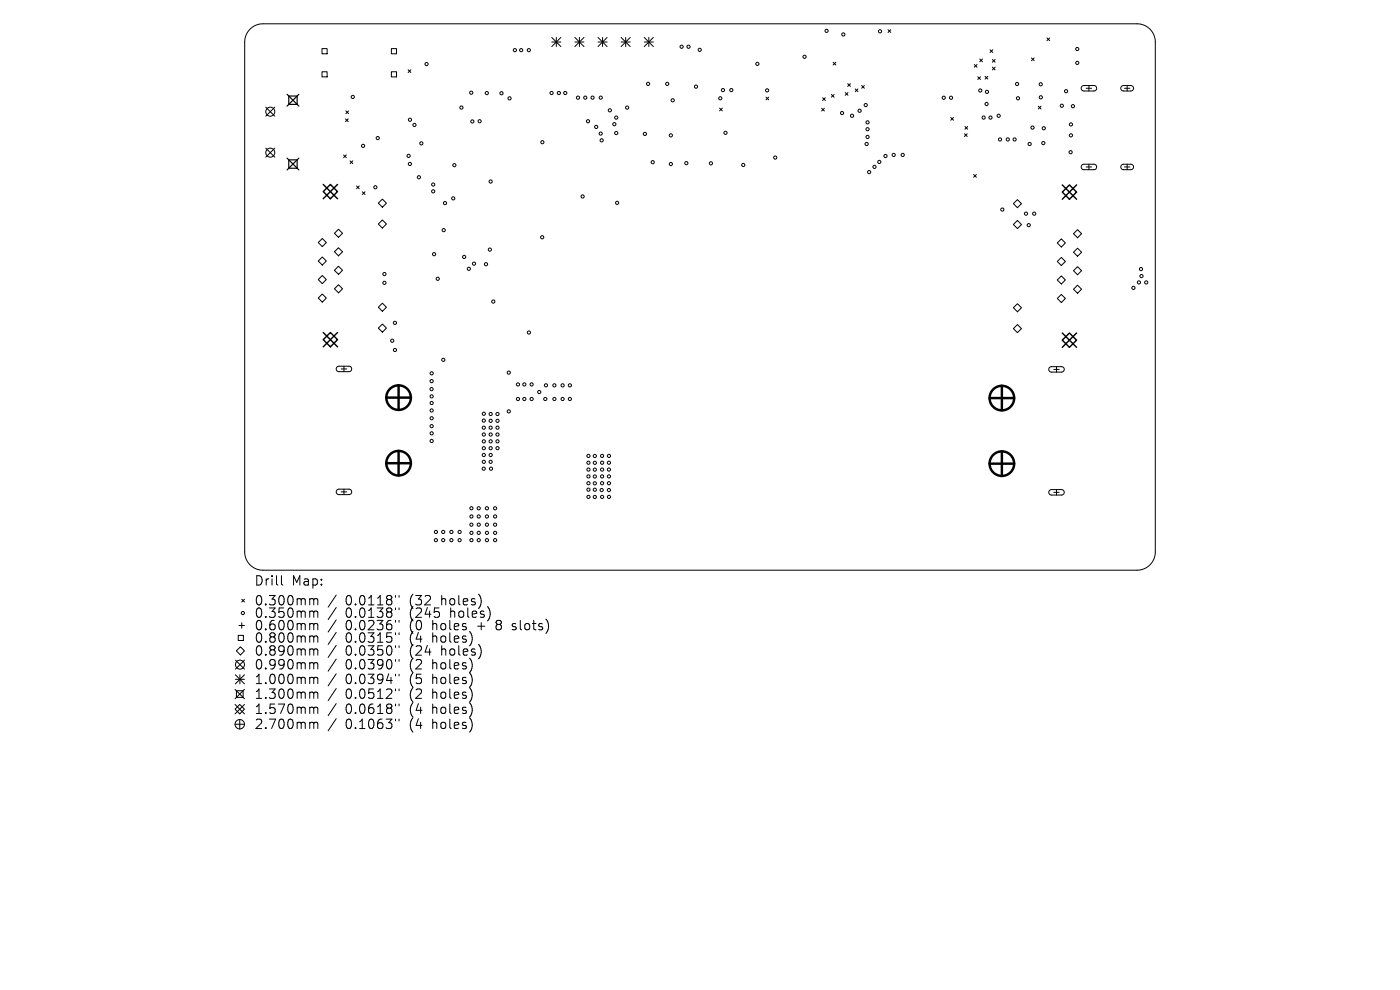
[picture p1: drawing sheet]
<svg xmlns="http://www.w3.org/2000/svg" width="297mm" height="210mm" viewBox="0 0 297 210" stroke-linecap="round" stroke-linejoin="round" font-family="sans-serif">
<defs><g id="words">
<g font-size="2.8">
<text x="53.9" y="124.5">Drill</text>
<text x="61.9" y="124.5">Map:</text>
<text x="53.9" y="128.7">0.300mm</text>
<text x="53.9" y="131.3">0.350mm</text>
<text x="73.3" y="128.7">0.0118&quot;</text>
<text x="73.3" y="131.3">0.0138&quot;</text>
<text x="87" y="128.7">(32</text>
<text x="87" y="131.3">(245</text>
<text x="93.9" y="128.7">holes)</text>
<text x="95.8" y="131.3">holes)</text>
<text x="53.9" y="134">0.600mm</text>
<text x="53.9" y="136.6">0.800mm</text>
<text x="73.3" y="134">0.0236&quot;</text>
<text x="73.3" y="136.6">0.0315&quot;</text>
<text x="87" y="134">(0</text>
<text x="87" y="136.6">(4</text>
<text x="92" y="134">holes</text>
<text x="92" y="136.6">holes)</text>
<text x="101.7" y="134">+</text>
<text x="105.9" y="134">8</text>
<text x="109.5" y="134">slots)</text>
<text x="53.9" y="139.4">0.890mm</text>
<text x="53.9" y="142.3">0.990mm</text>
<text x="73.3" y="139.4">0.0350&quot;</text>
<text x="73.3" y="142.3">0.0390&quot;</text>
<text x="87" y="139.4">(24</text>
<text x="87" y="142.3">(2</text>
<text x="92" y="142.3">holes)</text>
<text x="93.9" y="139.4">holes)</text>
<text x="53.9" y="145.4">1.000mm</text>
<text x="53.9" y="148.5">1.300mm</text>
<text x="73.3" y="145.4">0.0394&quot;</text>
<text x="73.3" y="148.5">0.0512&quot;</text>
<text x="87" y="145.4">(5</text>
<text x="87" y="148.5">(2</text>
<text x="92" y="145.4">holes)</text>
<text x="92" y="148.5">holes)</text>
<text x="53.9" y="151.7">1.570mm</text>
<text x="53.9" y="154.9">2.700mm</text>
<text x="73.3" y="151.7">0.0618&quot;</text>
<text x="73.3" y="154.9">0.1063&quot;</text>
<text x="87" y="151.7">(4</text>
<text x="87" y="154.9">(4</text>
<text x="92" y="151.7">holes)</text>
<text x="92" y="154.9">holes)</text>
</g>
</g></defs>
<g fill="none" stroke="#000" stroke-width=".21">
<path d="M53 6.2a3.9 3.9 0 0 1 2.8-1.2h185.4a3.9 3.9 0 0 1 3.9 3.9v108.2a3.9 3.9 0 0 1-3.9 3.9h-185.4a3.9 3.9 0 0 1-3.9-3.9v-108.2a3.9 3.9 0 0 1 1.1-2.7zM68.3 10.3h1.1v1.1h-1.1zM68.3 15.2h1.1v1.1h-1.1zM83 10.3h1.1v1.1h-1.1zM83 15.2h1.1v1.1h-1.1zM86.6 14.8l.6 .6M87.2 14.8l-.6 .6M117.1 7.9l1.9 2M117.1 8.9h1.9M118 7.9v2M119 7.9l-1.9 2M122 8.9h1.9"/>
<path d="M122 7.9l1.9 2M122.9 7.9v2M123.9 7.9l-1.9 2M126.9 8.9h1.9M126.9 7.9l1.9 2M127.8 7.9v2M128.8 7.9l-1.9 2M131.8 8.9h1.9M131.8 7.9l1.9 2M132.7 7.9v2M133.7 7.9l-1.9 2M136.7 8.9h1.9"/>
<path d="M136.7 7.9l1.9 2M137.6 7.9v2M138.6 7.9l-1.9 2M176.7 13.2l.6 .6M177.3 13.2l-.6 .6M179.3 19.6l.6 .6M179.8 17.7l.6 .6M179.9 19.6l-.6 .6M180.4 17.7l-.6 .6M181.4 18.9l.6 .5M182 18.9l-.6 .5M182.8 18.1l.6 .6"/>
<path d="M183.4 18.1l-.6 .6M188.4 6.3l.6 .6M189 6.3l-.6 .6M206.7 13.7l.6 .6M207.3 13.7l-.6 .6M207.4 16.3l.6 .6M207.8 12.5l.6 .6M208 16.3l-.6 .6M208.4 12.5l-.6 .6M209 16.2l.6 .6M209.6 16.2l-.6 .6M210 10.6l.6 .5"/>
<path d="M210.5 12.6l.6 .6M210.5 14.3l.6 .5M210.6 10.6l-.6 .5M211.1 12.6l-.6 .6M211.1 14.3l-.6 .5M218.8 12.3l.6 .6M219.4 12.3l-.6 .6M222.1 8l.6 .6M222.7 8l-.6 .6M229.5 18.3l.4-.2 2.3 .1 .3 .2 .1 .4-.4 .5h-2.4l-.4-.4zM230.4 18.7h1.2M231 18.1v1.2"/>
<path d="M237.9 18.3l.4-.2 1.7 .1 .4 .2 .1 .4-.5 .5h-1.8l-.4-.4zM238.5 18.7h1.2M239.1 18.1v1.2M56.4 22.7l1.9 1.9M56.4 31.4l1.9 1.9M58.3 22.7l-1.9 1.9M58.3 31.4l-1.9 1.9M72.9 32.9l.6 .5M73.3 25.2l.6 .6M73.4 23.5l.5 .6M73.5 32.9l-.6 .5M73.9 25.2l-.6 .6"/>
<path d="M73.9 23.5l-.5 .6M74.3 34.1l.5 .6M74.8 34.1l-.5 .6M75.6 39.5l.6 .5M76.2 39.5l-.6 .5M152.7 22.9l.5 .6M153.2 22.9l-.5 .6M162.5 20.6l.6 .6M163.1 20.6l-.6 .6M174.3 23l.6 .5M174.5 20.7l.6 .6M174.9 23l-.6 .5"/>
<path d="M175.1 20.7l-.6 .6M176.4 20l.6 .6M177 20l-.6 .6M201.7 24.9l.6 .6M202.3 24.9l-.6 .6M204.6 28.4l.6 .6M204.7 26.8l.6 .6M205.2 28.4l-.6 .6M205.3 26.8l-.6 .6M206.6 37l.5 .6M207.1 37l-.5 .6M220.3 22.5l.5 .6"/>
<path d="M220.8 22.5l-.5 .6M229.5 35l.4-.2h2.3l.3 .3 .1 .4-.4 .5h-2.4l-.4-.4zM230.4 35.4h1.2M231 34.8v1.2M237.9 35l.4-.2h1.7l.4 .3 .1 .4-.5 .5h-1.8l-.4-.4zM238.5 35.4h1.2M239.1 34.8v1.2M67.5 51.5l.9-.9 .8 .9-.8 .8zM67.5 55.4l.9-.9 .8 .9-.8 .8zM67.5 59.3l.9-.9 .8 .9-.8 .9zM70.9 49.5l.9-.9 .9 .9-.9 .8zM71.8 52.6l.9 .8-.9 .9-.9-.9z"/>
<path d="M71.8 56.5l.9 .8-.9 .9-.9-.9zM76.9 40.7l.5 .6M77.4 40.7l-.5 .6M81.1 42.2l.9 .9-.9 .9-.8-.9zM81.1 46.7l.9 .8-.9 .9-.8-.9zM215 43.2l.8-.9 .9 .9-.9 .9zM215 47.6l.8-.8 .9 .8-.9 .9zM224.3 51.5l.9-.8 .8 .8-.8 .9zM224.3 55.5l.9-.9 .8 .9-.8 .8zM224.3 59.4l.9-.9 .8 .9-.8 .8zM228.6 48.7l.9 .9-.9 .8-.9-.8zM228.6 52.6l.9 .9-.9 .9-.9-.9z"/>
<path d="M228.6 56.6l.9 .8-.9 .9-.9-.9zM67.5 63.2l.9-.8 .8 .8-.8 .9zM70.9 61.3l.9-.9 .9 .9-.9 .8zM71.5 77.9l.4-.2h2.2l.4 .2 .1 .5-.5 .4h-2.3l-.5-.4zM72.4 78.3h1.1M73 77.7v1.1M80.3 69.6l.8-.9 .9 .9-.9 .9zM81.1 64.3l.9 .9-.9 .8-.8-.8zM215 65.3l.8-.9 .9 .9-.9 .8zM215 69.7l.8-.9 .9 .9-.9 .9zM222.7 78l.3-.2h2.3l.4 .2 .1 .5-.5 .4h-2.3l-.5-.4zM223.6 78.4h1.1"/>
<path d="M224.1 77.8v1.1M224.3 63.3l.9-.8 .8 .8-.8 .9zM228.6 60.5l.9 .9-.9 .8-.9-.8zM71.5 103.9l.4-.1h2.2l.4 .2 .1 .4-.5 .5h-2.3l-.5-.4zM72.4 104.3h1.1M73 103.8v1.1M222.7 104l.3-.1h2.3l.4 .2 .1 .4-.5 .5h-2.3l-.5-.4zM223.6 104.4h1.1M224.1 103.9v1.1M50.5 134.8h1.1v1.1h-1.1zM50.7 132.7h1.2M51 137.2l.9 .9-.9 .8-.9-.8z"/>
<path d="M51.3 127.1l.6 .6M51.3 132.1v1.2M51.9 127.1l-.6 .6M59.7 122.1v1.7l.3 .3M66 127h.3l.3 .3M66 129.6h.3l.3 .3M66 132.3l.5 .1 .1 .2M66 134.9l.5 .1 .1 .2M66 137.7h.5l.1 .2M66.6 127.3l.3-.3 .4 .1 .1 1.2M66.6 127.3v1M66.6 129.9v1.1"/>
<path d="M66.6 132.6v1M66.6 135.2v1M66.6 137.9v1.1M66.6 129.9l.3-.3 .4 .1 .1 1.3M66.6 132.6l.3-.3 .4 .1 .1 1.2M66.6 135.2l.3-.3 .4 .1 .1 1.2M66.6 137.9l.3-.2h.4l.1 1.3M71.3 126.2l-1.7 2.6M71.3 128.9l-1.7 2.5M71.3 131.5l-1.7 2.6M71.3 134.1l-1.7 2.6M71.3 136.9l-1.7 2.6"/>
<path d="M71.3 139.8l-1.7 2.6M83.9 126.3v.4M83.9 129v.3M83.9 131.6v.4M83.9 134.2v.4M83.9 137v.4M83.9 139.9v.4M84.7 126.3v.4M84.7 129v.3M84.7 131.6v.4M84.7 134.2v.4M84.7 137v.4"/>
<path d="M84.7 139.9v.4M108.7 133.5l.2 .1M108.8 132.4v.4M49.9 146.2l2 2M49.9 149.4l2 2M49.9 153.6h2M49.9 143.1l2 2M49.9 144.1h2M50 140l1.9 1.9M50.2 146.5h1.4v1.4h-1.4zM50.9 149.4l1 1-1 1-1-1zM50.9 152.6v2"/>
<path d="M50.9 143.1v2M51.9 140l-1.9 1.9M51.9 143.1l-2 2M51.9 146.2l-2 2M51.9 149.4l-2 2M66 140.6l.5 .1 .1 .2M66 143.7l.5 .1 .1 .2M66 146.8l.5 .1 .1 .2M66 150h.3l.3 .3M66 153.2l.5 .1 .1 .2M66.6 140.9v1M66.6 144v1"/>
<path d="M66.6 147.1v1M66.6 150.3v1M66.6 153.5v1M66.6 140.9l.3-.3 .4 .1 .1 1.2M66.6 144l.3-.3 .4 .1 .1 1.2M66.6 147.1l.3-.3 .4 .1 .1 1.2M66.6 150.3l.3-.3 .4 .1 .1 1.2M66.6 153.5l.3-.3 .4 .1 .1 1.2M71.3 142.9l-1.7 2.6M71.3 146.1l-1.7 2.5M71.3 149.3l-1.7 2.5M71.3 152.5l-1.7 2.5"/>
<path d="M83.9 143v.4M83.9 146.1v.4M83.9 149.3v.4M83.9 152.5v.4M84.7 143v.4M84.7 146.1v.4M84.7 149.3v.4M84.7 152.5v.4"/>
<circle cx="90.5" cy="13.6" r=".34"/>
<circle cx="100" cy="19.7" r=".34"/>
<circle cx="103.3" cy="19.7" r=".34"/>
<circle cx="106.4" cy="19.8" r=".34"/>
<circle cx="109.2" cy="10.6" r=".34"/>
<circle cx="110.6" cy="10.6" r=".34"/>
<circle cx="112.2" cy="10.6" r=".34"/>
<circle cx="117" cy="19.7" r=".34"/>
<circle cx="118.6" cy="19.7" r=".34"/>
<circle cx="119.9" cy="19.7" r=".34"/>
<circle cx="137.5" cy="17.8" r=".34"/>
<circle cx="141.5" cy="17.8" r=".34"/>
<circle cx="144.6" cy="9.9" r=".34"/>
<circle cx="146.1" cy="9.9" r=".34"/>
<circle cx="147.7" cy="18.4" r=".34"/>
<circle cx="148.4" cy="10.6" r=".34"/>
<circle cx="153.4" cy="19.1" r=".34"/>
<circle cx="155.1" cy="19.1" r=".34"/>
<circle cx="160.7" cy="13.5" r=".34"/>
<circle cx="162.7" cy="19.2" r=".34"/>
<circle cx="170.7" cy="12.1" r=".34"/>
<circle cx="175.4" cy="6.5" r=".34"/>
<circle cx="178.9" cy="7.3" r=".34"/>
<circle cx="186.7" cy="6.6" r=".34"/>
<circle cx="208" cy="19.2" r=".34"/>
<circle cx="209.4" cy="19.5" r=".34"/>
<circle cx="215.8" cy="17.8" r=".34"/>
<circle cx="220.8" cy="17.9" r=".34"/>
<circle cx="226.2" cy="19.3" r=".34"/>
<circle cx="228.5" cy="13.3" r=".34"/>
<circle cx="228.5" cy="10.4" r=".34"/>
<circle cx="57.3" cy="32.4" r=".96"/>
<circle cx="57.3" cy="23.7" r=".96"/>
<circle cx="74.8" cy="20.6" r=".34"/>
<circle cx="77" cy="30.9" r=".34"/>
<circle cx="79.6" cy="39.7" r=".34"/>
<circle cx="80.1" cy="29.3" r=".34"/>
<circle cx="86.7" cy="33.1" r=".34"/>
<circle cx="87" cy="34.8" r=".34"/>
<circle cx="87" cy="25.4" r=".34"/>
<circle cx="87.9" cy="26.5" r=".34"/>
<circle cx="88.9" cy="37.6" r=".34"/>
<circle cx="89.4" cy="30.4" r=".34"/>
<circle cx="91.9" cy="39.1" r=".34"/>
<circle cx="96.4" cy="35" r=".34"/>
<circle cx="97.9" cy="22.8" r=".34"/>
<circle cx="100.2" cy="25.8" r=".34"/>
<circle cx="101.8" cy="25.7" r=".34"/>
<circle cx="104.1" cy="38.5" r=".34"/>
<circle cx="108.1" cy="20.9" r=".34"/>
<circle cx="115.1" cy="30.2" r=".34"/>
<circle cx="122.6" cy="20.7" r=".34"/>
<circle cx="124.2" cy="20.7" r=".34"/>
<circle cx="124.7" cy="25.7" r=".34"/>
<circle cx="125.7" cy="20.7" r=".34"/>
<circle cx="126.5" cy="26.9" r=".34"/>
<circle cx="127.4" cy="28.3" r=".34"/>
<circle cx="127.4" cy="20.7" r=".34"/>
<circle cx="127.6" cy="29.8" r=".34"/>
<circle cx="129.4" cy="23.4" r=".34"/>
<circle cx="130.3" cy="26.3" r=".34"/>
<circle cx="130.7" cy="24.9" r=".34"/>
<circle cx="130.7" cy="28.2" r=".34"/>
<circle cx="133" cy="22.8" r=".34"/>
<circle cx="136.8" cy="28.4" r=".34"/>
<circle cx="138.5" cy="34.4" r=".34"/>
<circle cx="142.3" cy="28.7" r=".34"/>
<circle cx="142.3" cy="34.8" r=".34"/>
<circle cx="142.7" cy="21.3" r=".34"/>
<circle cx="145.6" cy="34.6" r=".34"/>
<circle cx="150.8" cy="34.6" r=".34"/>
<circle cx="152.8" cy="20.9" r=".34"/>
<circle cx="153.9" cy="28.2" r=".34"/>
<circle cx="157.7" cy="35" r=".34"/>
<circle cx="164.5" cy="33.4" r=".34"/>
<circle cx="178.6" cy="24" r=".34"/>
<circle cx="180.8" cy="24.6" r=".34"/>
<circle cx="182.4" cy="23.5" r=".34"/>
<circle cx="183.7" cy="22.3" r=".34"/>
<circle cx="183.9" cy="30.5" r=".34"/>
<circle cx="184" cy="29.1" r=".34"/>
<circle cx="184" cy="26" r=".34"/>
<circle cx="184" cy="27.4" r=".34"/>
<circle cx="184.4" cy="36.5" r=".34"/>
<circle cx="185.5" cy="35.4" r=".34"/>
<circle cx="186.5" cy="34.4" r=".34"/>
<circle cx="187.9" cy="33.1" r=".34"/>
<circle cx="189.6" cy="32.9" r=".34"/>
<circle cx="191.5" cy="32.9" r=".34"/>
<circle cx="200.2" cy="20.7" r=".34"/>
<circle cx="201.8" cy="20.7" r=".34"/>
<circle cx="208.7" cy="24.9" r=".34"/>
<circle cx="209.3" cy="22.1" r=".34"/>
<circle cx="210.1" cy="24.9" r=".34"/>
<circle cx="211.9" cy="24.6" r=".34"/>
<circle cx="212.2" cy="29.6" r=".34"/>
<circle cx="213.8" cy="29.6" r=".34"/>
<circle cx="215.2" cy="29.6" r=".34"/>
<circle cx="216" cy="20.9" r=".34"/>
<circle cx="218.4" cy="30.5" r=".34"/>
<circle cx="219" cy="27.1" r=".34"/>
<circle cx="220.8" cy="20.6" r=".34"/>
<circle cx="221.3" cy="30.4" r=".34"/>
<circle cx="221.4" cy="27.2" r=".34"/>
<circle cx="225.3" cy="22.4" r=".34"/>
<circle cx="227.1" cy="32.3" r=".34"/>
<circle cx="227.2" cy="28.7" r=".34"/>
<circle cx="227.2" cy="26.4" r=".34"/>
<circle cx="227.6" cy="22.5" r=".34"/>
<circle cx="81.6" cy="58.1" r=".34"/>
<circle cx="81.6" cy="60" r=".34"/>
<circle cx="91.9" cy="40.6" r=".34"/>
<circle cx="92.1" cy="53.9" r=".34"/>
<circle cx="92.9" cy="59.1" r=".34"/>
<circle cx="94.1" cy="48.8" r=".34"/>
<circle cx="94.4" cy="43.1" r=".34"/>
<circle cx="96.1" cy="42.1" r=".34"/>
<circle cx="98.5" cy="54.5" r=".34"/>
<circle cx="99.5" cy="57" r=".34"/>
<circle cx="100.6" cy="55.9" r=".34"/>
<circle cx="103.1" cy="56" r=".34"/>
<circle cx="103.9" cy="52.9" r=".34"/>
<circle cx="115" cy="50.3" r=".34"/>
<circle cx="123.6" cy="41.7" r=".34"/>
<circle cx="130.9" cy="43" r=".34"/>
<circle cx="212.6" cy="44.5" r=".34"/>
<circle cx="217.7" cy="45.3" r=".34"/>
<circle cx="218.2" cy="47.8" r=".34"/>
<circle cx="219.4" cy="45.3" r=".34"/>
<circle cx="241.6" cy="59.9" r=".34"/>
<circle cx="242" cy="57.1" r=".34"/>
<circle cx="242.2" cy="58.6" r=".34"/>
<circle cx="243.2" cy="59.9" r=".34"/>
<circle cx="83.2" cy="72.3" r=".34"/>
<circle cx="83.8" cy="74.2" r=".34"/>
<circle cx="83.8" cy="68.5" r=".34"/>
<circle cx="91.6" cy="79.2" r=".34"/>
<circle cx="94" cy="76.3" r=".34"/>
<circle cx="104.6" cy="64" r=".34"/>
<circle cx="107.9" cy="79" r=".34"/>
<circle cx="112.2" cy="70.5" r=".34"/>
<circle cx="240.5" cy="61.1" r=".34"/>
<circle cx="91.6" cy="82.6" r=".34"/>
<circle cx="91.6" cy="84.1" r=".34"/>
<circle cx="91.6" cy="85.5" r=".34"/>
<circle cx="91.6" cy="90.4" r=".34"/>
<circle cx="91.6" cy="87.1" r=".34"/>
<circle cx="91.6" cy="91.9" r=".34"/>
<circle cx="91.6" cy="93.5" r=".34"/>
<circle cx="91.6" cy="88.7" r=".34"/>
<circle cx="91.6" cy="80.9" r=".34"/>
<circle cx="102.6" cy="99.4" r=".34"/>
<circle cx="102.6" cy="92.2" r=".34"/>
<circle cx="102.6" cy="87.8" r=".34"/>
<circle cx="102.6" cy="98" r=".34"/>
<circle cx="102.6" cy="89.2" r=".34"/>
<circle cx="102.6" cy="90.7" r=".34"/>
<circle cx="102.6" cy="93.6" r=".34"/>
<circle cx="102.6" cy="96.5" r=".34"/>
<circle cx="102.6" cy="95.1" r=".34"/>
<circle cx="104.1" cy="93.6" r=".34"/>
<circle cx="104.1" cy="92.2" r=".34"/>
<circle cx="104.1" cy="87.8" r=".34"/>
<circle cx="104.1" cy="98" r=".34"/>
<circle cx="104.1" cy="90.7" r=".34"/>
<circle cx="104.1" cy="95.1" r=".34"/>
<circle cx="104.1" cy="96.5" r=".34"/>
<circle cx="104.1" cy="89.3" r=".34"/>
<circle cx="104.2" cy="99.4" r=".34"/>
<circle cx="105.5" cy="93.6" r=".34"/>
<circle cx="105.5" cy="92.2" r=".34"/>
<circle cx="105.5" cy="87.8" r=".34"/>
<circle cx="105.5" cy="95.1" r=".34"/>
<circle cx="105.5" cy="90.7" r=".34"/>
<circle cx="105.5" cy="89.3" r=".34"/>
<circle cx="107.9" cy="87.3" r=".34"/>
<circle cx="109.9" cy="81.5" r=".34"/>
<circle cx="109.9" cy="84.6" r=".34"/>
<circle cx="111.2" cy="81.5" r=".34"/>
<circle cx="111.2" cy="84.6" r=".34"/>
<circle cx="112.8" cy="81.5" r=".34"/>
<circle cx="112.8" cy="84.6" r=".34"/>
<circle cx="114.4" cy="83.2" r=".34"/>
<circle cx="115.7" cy="84.6" r=".34"/>
<circle cx="115.8" cy="81.7" r=".34"/>
<circle cx="117.6" cy="84.6" r=".34"/>
<circle cx="117.6" cy="81.7" r=".34"/>
<circle cx="119.4" cy="81.7" r=".34"/>
<circle cx="119.4" cy="84.6" r=".34"/>
<circle cx="120.9" cy="84.6" r=".34"/>
<circle cx="120.9" cy="81.7" r=".34"/>
<circle cx="124.8" cy="98.2" r=".34"/>
<circle cx="124.8" cy="99.6" r=".34"/>
<circle cx="124.8" cy="96.7" r=".34"/>
<circle cx="126.2" cy="98.2" r=".34"/>
<circle cx="126.2" cy="96.7" r=".34"/>
<circle cx="126.2" cy="99.6" r=".34"/>
<circle cx="127.7" cy="98.2" r=".34"/>
<circle cx="127.7" cy="96.7" r=".34"/>
<circle cx="127.7" cy="99.6" r=".34"/>
<circle cx="129.2" cy="98.2" r=".34"/>
<circle cx="129.2" cy="99.6" r=".34"/>
<circle cx="129.2" cy="96.7" r=".34"/>
<circle cx="92.5" cy="114.6" r=".34"/>
<circle cx="92.5" cy="112.8" r=".34"/>
<circle cx="94" cy="114.6" r=".34"/>
<circle cx="94" cy="112.8" r=".34"/>
<circle cx="95.8" cy="114.6" r=".34"/>
<circle cx="95.8" cy="112.8" r=".34"/>
<circle cx="97.5" cy="114.6" r=".34"/>
<circle cx="97.5" cy="112.8" r=".34"/>
<circle cx="100" cy="107.8" r=".34"/>
<circle cx="100" cy="111.3" r=".34"/>
<circle cx="100" cy="109.6" r=".34"/>
<circle cx="100" cy="113" r=".34"/>
<circle cx="100" cy="114.6" r=".34"/>
<circle cx="101.6" cy="107.8" r=".34"/>
<circle cx="101.6" cy="109.6" r=".34"/>
<circle cx="101.6" cy="111.3" r=".34"/>
<circle cx="101.6" cy="113" r=".34"/>
<circle cx="101.6" cy="114.6" r=".34"/>
<circle cx="103.3" cy="107.8" r=".34"/>
<circle cx="103.3" cy="113" r=".34"/>
<circle cx="103.3" cy="109.6" r=".34"/>
<circle cx="103.3" cy="111.3" r=".34"/>
<circle cx="103.3" cy="114.6" r=".34"/>
<circle cx="105" cy="107.8" r=".34"/>
<circle cx="105" cy="111.3" r=".34"/>
<circle cx="105" cy="113" r=".34"/>
<circle cx="105" cy="109.6" r=".34"/>
<circle cx="105" cy="114.6" r=".34"/>
<circle cx="124.8" cy="102.5" r=".34"/>
<circle cx="124.8" cy="105.4" r=".34"/>
<circle cx="124.8" cy="101.1" r=".34"/>
<circle cx="124.8" cy="103.9" r=".34"/>
<circle cx="126.2" cy="101.1" r=".34"/>
<circle cx="126.2" cy="103.9" r=".34"/>
<circle cx="126.2" cy="102.5" r=".34"/>
<circle cx="126.2" cy="105.4" r=".34"/>
<circle cx="127.6" cy="104" r=".34"/>
<circle cx="127.7" cy="105.4" r=".34"/>
<circle cx="127.7" cy="102.5" r=".34"/>
<circle cx="127.7" cy="101.1" r=".34"/>
<circle cx="129.2" cy="104" r=".34"/>
<circle cx="129.2" cy="102.5" r=".34"/>
<circle cx="129.2" cy="105.4" r=".34"/>
<circle cx="129.2" cy="101.1" r=".34"/>
<circle cx="51.5" cy="130" r=".34"/>
<circle cx="50.9" cy="153.6" r="1"/>
<circle cx="50.9" cy="141" r=".96"/>
</g>
<path d="M60.9 20l2.5 2.5M60.9 33.5l2.5 2.6M61.3 20.4h1.7v1.7h-1.7zM61.3 33.9h1.7v1.8h-1.7zM63.4 20l-2.5 2.5M63.4 33.5l-2.5 2.6" fill="none" stroke="#000" stroke-width=".25"/>
<path d="M68.6 39.1l3 3.1M71.6 39.1l-3 3.1M225.4 39.2l3 3.1M226.9 39.2l1.5 1.5-1.5 1.6-1.5-1.6zM228.4 39.2l-3 3.1M68.6 40.6l1.5-1.5 1.5 1.5-1.5 1.6zM68.6 72.1l1.5-1.6 1.5 1.6-1.5 1.5zM68.6 70.5l3 3.1M71.6 70.5l-3 3.1M225.4 72.2l1.5-1.6 1.5 1.6-1.5 1.5zM225.4 70.6l3 3.1M228.4 70.6l-3 3.1" fill="none" stroke="#000" stroke-width=".3"/>
<g fill="none" stroke="#000" stroke-width=".52">
<path d="M82 84.3h5.2M82 98.3h5.2M84.6 81.7v5.3M84.6 95.6v5.3M209.9 84.4h5.2M209.9 98.4h5.2M212.5 81.8v5.3M212.5 95.7v5.3"/>
<circle cx="84.6" cy="98.3" r="2.61"/>
<circle cx="84.6" cy="84.3" r="2.61"/>
<circle cx="212.5" cy="84.4" r="2.61"/>
<circle cx="212.5" cy="98.4" r="2.61"/>
</g>
<use href="#words"/>
</svg>
